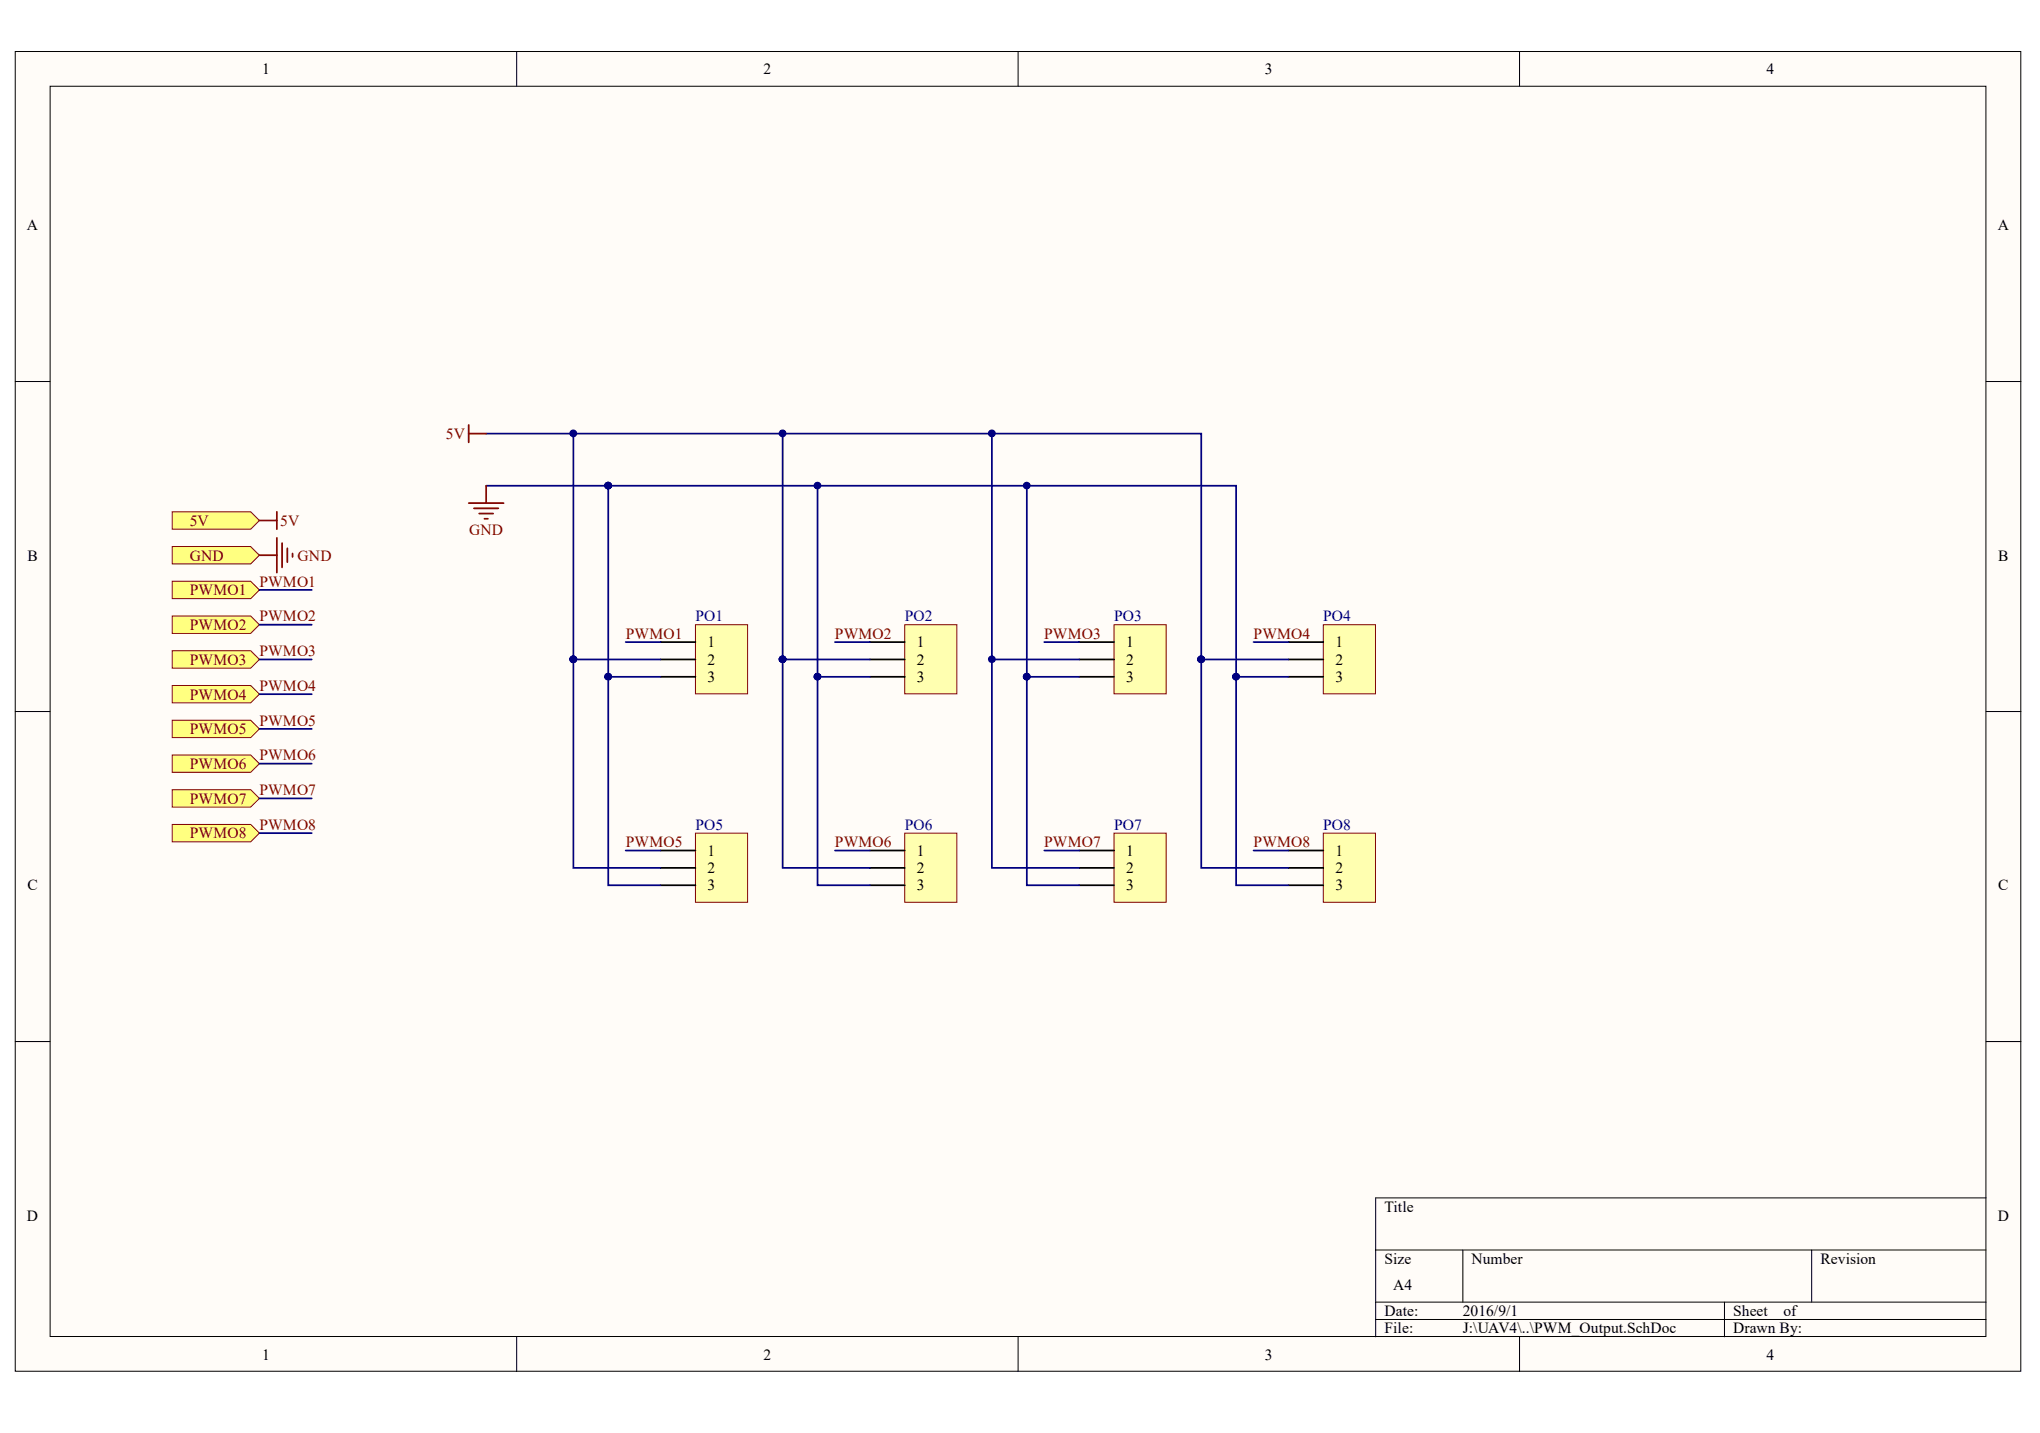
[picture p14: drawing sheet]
<svg xmlns="http://www.w3.org/2000/svg" width="288mm" height="202mm" viewBox="0 0 288 202" stroke-linecap="round" stroke-linejoin="round" font-family="sans-serif">
<defs><g id="words">
<g font-size="2.2">
<text x="37" y="10.5">1</text>
<text x="107.7" y="10.5">2</text>
<text x="178.5" y="10.5">3</text>
<text x="249.3" y="10.5">4</text>
<text x="3.8" y="32.5">A</text>
<text x="281.9" y="32.5">A</text>
<text x="3.9" y="79.1">B</text>
<text x="282" y="79.1">B</text>
<text x="99.9" y="91.3">1</text>
<text x="99.9" y="93.8">2</text>
<text x="129.4" y="91.3">1</text>
<text x="129.4" y="93.8">2</text>
<text x="158.9" y="91.3">1</text>
<text x="158.9" y="93.8">2</text>
<text x="188.5" y="91.3">1</text>
<text x="188.5" y="93.8">2</text>
<text x="99.9" y="96.2">3</text>
<text x="129.4" y="96.2">3</text>
<text x="158.9" y="96.2">3</text>
<text x="188.5" y="96.2">3</text>
<text x="3.9" y="125.6">C</text>
<text x="99.9" y="120.7">1</text>
<text x="99.9" y="123.2">2</text>
<text x="99.9" y="125.6">3</text>
<text x="129.4" y="120.7">1</text>
<text x="129.4" y="123.2">2</text>
<text x="129.4" y="125.6">3</text>
<text x="158.9" y="120.7">1</text>
<text x="158.9" y="123.2">2</text>
<text x="158.9" y="125.6">3</text>
<text x="188.5" y="120.7">1</text>
<text x="188.5" y="123.2">2</text>
<text x="188.5" y="125.6">3</text>
<text x="282" y="125.6">C</text>
<text x="3.8" y="172.2">D</text>
<text x="195.4" y="171">Title</text>
<text x="281.9" y="172.2">D</text>
<text x="195.4" y="178.3">Size</text>
<text x="207.6" y="178.3">Number</text>
<text x="256.9" y="178.3">Revision</text>
<text x="195.4" y="185.6">Date:</text>
<text x="196.6" y="182">A4</text>
<text x="206.4" y="185.6">2016/9/1</text>
<text x="244.6" y="185.6">Sheet</text>
<text x="251.7" y="185.6">of</text>
<text x="37" y="191.8">1</text>
<text x="107.7" y="191.8">2</text>
<text x="178.5" y="191.8">3</text>
<text x="195.4" y="188.1">File:</text>
<text x="206.4" y="188.1">J:\UAV4\..\PWM_Output.SchDoc</text>
<text x="244.6" y="188.1">Drawn By:</text>
<text x="249.3" y="191.8">4</text>
</g>
<g font-size="2.2" fill="#800000">
<text x="62.9" y="61.9">5V</text>
<text x="26.8" y="74.1">5V</text>
<text x="39.6" y="74.1">5V</text>
<text x="66.2" y="75.4">GND</text>
<text x="26.8" y="79.1">GND</text>
<text x="26.8" y="84">PWMO1</text>
<text x="36.6" y="82.7">PWMO1</text>
<text x="42" y="79.1">GND</text>
<text x="26.8" y="88.9">PWMO2</text>
<text x="36.6" y="87.6">PWMO2</text>
<text x="26.8" y="93.8">PWMO3</text>
<text x="36.6" y="92.5">PWMO3</text>
<text x="88.3" y="90.1">PWMO1</text>
<text x="117.8" y="90.1">PWMO2</text>
<text x="147.3" y="90.1">PWMO3</text>
<text x="176.9" y="90.1">PWMO4</text>
<text x="26.8" y="98.7">PWMO4</text>
<text x="36.6" y="97.5">PWMO4</text>
<text x="26.8" y="103.6">PWMO5</text>
<text x="36.6" y="102.3">PWMO5</text>
<text x="36.6" y="107.2">PWMO6</text>
<text x="26.8" y="108.5">PWMO6</text>
<text x="26.8" y="113.4">PWMO7</text>
<text x="36.6" y="112.1">PWMO7</text>
<text x="26.8" y="118.3">PWMO8</text>
<text x="36.6" y="117.1">PWMO8</text>
<text x="88.3" y="119.5">PWMO5</text>
<text x="117.8" y="119.5">PWMO6</text>
<text x="147.3" y="119.5">PWMO7</text>
<text x="176.9" y="119.5">PWMO8</text>
</g>
<g font-size="2.2" fill="#000080">
<text x="98.1" y="87.6">PO1</text>
<text x="127.7" y="87.6">PO2</text>
<text x="157.2" y="87.6">PO3</text>
<text x="186.7" y="87.6">PO4</text>
<text x="98.1" y="117.1">PO5</text>
<text x="127.7" y="117.1">PO6</text>
<text x="157.2" y="117.1">PO7</text>
<text x="186.7" y="117.1">PO8</text>
</g>
</g></defs>
<g fill="#fffcf8" stroke="#000" stroke-width=".14">
<path d="M2.2 7.3h283v186.1h-283z"/>
<path d="M7.1 12.2h273.1v176.3h-273.1z"/>
</g>
<g fill="none" stroke="#000" stroke-width=".14">
<path d="M72.9 7.3v4.9M143.7 7.3v4.9M214.4 7.3v4.9M2.2 53.8h4.9M280.3 53.8h4.9M2.2 100.4h4.9M280.3 100.4h4.9M2.2 146.9h4.9M280.3 146.9h4.9M194.1 176.3h86.2M206.4 176.3v7.4M255.6 176.3v7.4"/>
<path d="M280.3 169h-86.2v19.6M72.9 188.6v4.9M143.7 188.6v4.9M194.1 183.7h86.2M194.1 186.1h86.2M214.4 188.6v4.9M243.3 183.7v4.9"/>
</g>
<path d="M98.1 88.1h7.4v9.8h-7.4z" fill="#ffffb0" stroke="#800000" stroke-width=".14"/>
<path d="M93.2 90.6h4.9M93.2 93h4.9M93.2 95.5h4.9" fill="none" stroke="#000" stroke-width=".25"/>
<path d="M127.7 88.1h7.3v9.8h-7.3z" fill="#ffffb0" stroke="#800000" stroke-width=".14"/>
<path d="M122.7 90.6h5M122.7 93h5M122.7 95.5h5" fill="none" stroke="#000" stroke-width=".25"/>
<path d="M157.2 88.1h7.4v9.8h-7.4z" fill="#ffffb0" stroke="#800000" stroke-width=".14"/>
<path d="M152.3 90.6h4.9M152.3 93h4.9M152.3 95.5h4.9" fill="none" stroke="#000" stroke-width=".25"/>
<path d="M186.7 88.1h7.4v9.8h-7.4z" fill="#ffffb0" stroke="#800000" stroke-width=".14"/>
<path d="M181.8 90.6h4.9M181.8 93h4.9M181.8 95.5h4.9" fill="none" stroke="#000" stroke-width=".25"/>
<path d="M98.1 117.5h7.4v9.8h-7.4z" fill="#ffffb0" stroke="#800000" stroke-width=".14"/>
<path d="M93.2 120h4.9M93.2 122.4h4.9M93.2 124.9h4.9" fill="none" stroke="#000" stroke-width=".25"/>
<path d="M127.7 117.5h7.3v9.8h-7.3z" fill="#ffffb0" stroke="#800000" stroke-width=".14"/>
<path d="M122.7 120h5M122.7 122.4h5M122.7 124.9h5" fill="none" stroke="#000" stroke-width=".25"/>
<path d="M157.2 117.5h7.4v9.8h-7.4z" fill="#ffffb0" stroke="#800000" stroke-width=".14"/>
<path d="M152.3 120h4.9M152.3 122.4h4.9M152.3 124.9h4.9" fill="none" stroke="#000" stroke-width=".25"/>
<path d="M186.7 117.5h7.4v9.8h-7.4z" fill="#ffffb0" stroke="#800000" stroke-width=".14"/>
<path d="M181.8 120h4.9M181.8 122.4h4.9M181.8 124.9h4.9" fill="none" stroke="#000" stroke-width=".25"/>
<path d="M117.8 90.6h4.9M147.4 90.6h4.9M176.9 90.6h4.9M117.8 120h4.9M147.4 120h4.9M176.9 120h4.9" fill="none" stroke="#000080" stroke-width=".25"/>
<g fill="#ffff80" stroke="#800000" stroke-width=".14">
<path d="M24.3 72.2h11.1l1.2 1.2-1.2 1.2h-11.1z" fill-rule="evenodd"/>
<path d="M24.3 77.1h11.1l1.2 1.2-1.2 1.2h-11.1z" fill-rule="evenodd"/>
<path d="M24.3 82h11.1l1.2 1.2-1.2 1.2h-11.1z" fill-rule="evenodd"/>
</g>
<g fill="none" stroke="#000080" stroke-width=".25">
<path d="M68.6 61.2h100.9v31.8M68.6 68.5h17.2M80.9 61.2v31.8M85.8 68.5v27h7.4M85.8 68.5h88.6v27h7.4M110.4 61.2v31.8M115.4 68.5v27h7.3M140 61.2v61.2h12.3M144.9 68.5v27h7.4M80.9 93v29.4h12.3M80.9 93h12.3M85.8 95.5v29.4h7.4"/>
<path d="M88.3 90.6h4.9M110.4 93v29.4h12.3M110.4 93h12.3M115.4 95.5v29.4h7.3M140 93h12.3M144.9 95.5v29.4h7.4M169.5 93v29.4h12.3M169.5 93h12.3M174.4 95.5v29.4h7.4M88.3 120h4.9"/>
</g>
<g fill="#000080" stroke="#000080" stroke-width=".14">
<circle cx="110.4" cy="93" r=".47"/>
<circle cx="110.4" cy="61.1" r=".48"/>
<circle cx="140" cy="93" r=".47"/>
<circle cx="140" cy="61.1" r=".48"/>
<circle cx="80.9" cy="93" r=".47"/>
<circle cx="115.4" cy="95.4" r=".47"/>
<circle cx="115.4" cy="68.5" r=".47"/>
<circle cx="144.9" cy="95.4" r=".47"/>
<circle cx="144.9" cy="68.5" r=".47"/>
<circle cx="80.9" cy="61.1" r=".48"/>
<circle cx="85.8" cy="95.4" r=".47"/>
<circle cx="85.8" cy="68.5" r=".47"/>
<circle cx="174.4" cy="95.4" r=".47"/>
<circle cx="169.5" cy="93" r=".47"/>
</g>
<g fill="#ffff80" stroke="#800000" stroke-width=".14">
<path d="M24.3 86.9h11.1l1.2 1.2-1.2 1.2h-11.1z" fill-rule="evenodd"/>
<path d="M24.3 91.8h11.1l1.2 1.2-1.2 1.2h-11.1z" fill-rule="evenodd"/>
<path d="M24.3 96.7h11.1l1.2 1.2-1.2 1.2h-11.1z" fill-rule="evenodd"/>
<path d="M24.3 101.6h11.1l1.2 1.2-1.2 1.2h-11.1z" fill-rule="evenodd"/>
<path d="M24.3 106.5h11.1l1.2 1.2-1.2 1.2h-11.1z" fill-rule="evenodd"/>
<path d="M24.3 111.4h11.1l1.2 1.2-1.2 1.2h-11.1z" fill-rule="evenodd"/>
<path d="M24.3 116.3h11.1l1.2 1.2-1.2 1.2h-11.1z" fill-rule="evenodd"/>
</g>
<path d="M36.6 88.1h7.4M36.6 83.2h7.4M36.6 93h7.4M36.6 97.9h7.4M36.6 102.8h7.4M36.6 107.7h7.4M36.6 112.6h7.4M36.6 117.5h7.4" fill="none" stroke="#000080" stroke-width=".25"/>
<g fill="none" stroke="#800000" stroke-width=".25">
<path d="M66.1 59.9v2.5M36.6 78.3h2.5M36.6 73.4h2.5M39.1 72.2v2.4M39.1 75.9v4.9M39.8 76.6v3.4M40.5 77.3v2M41.3 78.1v.5M66.1 71h5M66.1 61.2h2.5M66.9 71.7h3.4M67.6 72.4h2"/>
<path d="M68.4 73.2h.4M68.6 68.5v2.5"/>
</g>
<use href="#words"/>
</svg>
